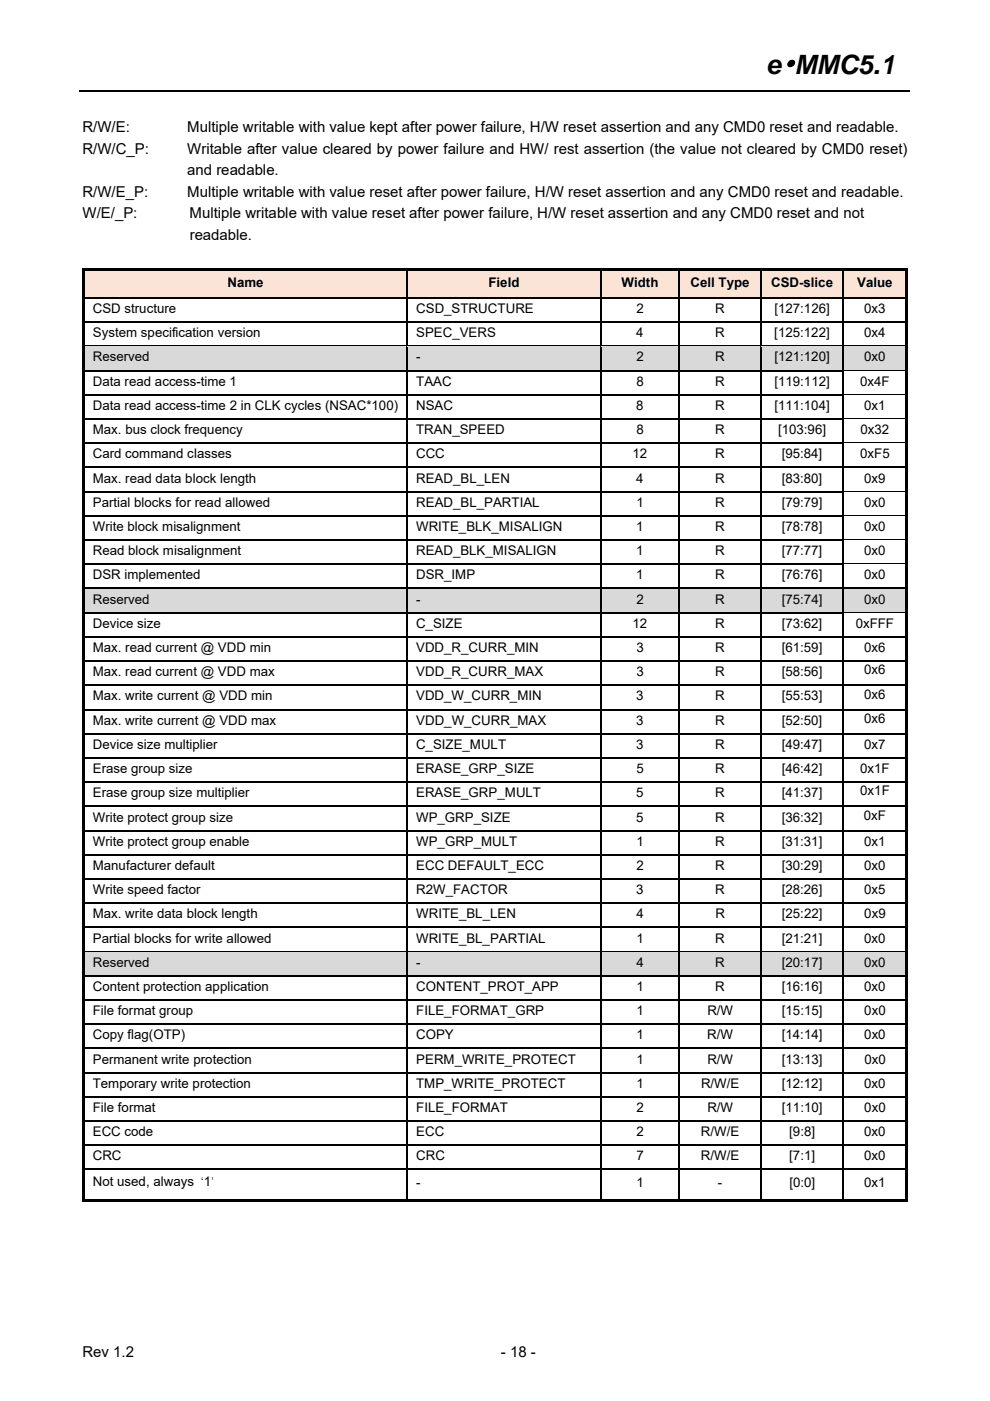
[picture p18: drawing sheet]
<svg xmlns="http://www.w3.org/2000/svg" width="210mm" height="297mm" viewBox="0 0 210 297" stroke-linecap="round" stroke-linejoin="round" font-family="sans-serif">
<defs><g id="words">
<text font-size="5.7" x="162.5" y="15.7">e•MMC5.1</text>
<g font-size="3.2">
<text x="17.5" y="28">R/W/E:</text>
<text x="39.7" y="28">Multiple writable with value kept after power failure, H/W reset assertion and any CMD0 reset and readable.</text>
<text x="17.5" y="32.6">R/W/C_P:</text>
<text x="39.7" y="32.6">Writable after value cleared by power failure and HW/ rest assertion (the value not cleared by CMD0 reset)</text>
<text x="17.5" y="41.7">R/W/E_P:</text>
<text x="39.7" y="37.1">and readable.</text>
<text x="39.7" y="41.7">Multiple writable with value reset after power failure, H/W reset assertion and any CMD0 reset and readable.</text>
<text x="17.5" y="46.2">W/E/_P:</text>
<text x="40.2" y="46.2">Multiple writable with value reset after power failure, H/W reset assertion and any CMD0 reset and not</text>
<text x="40.2" y="50.8">readable.</text>
<text x="17.5" y="287.6">Rev 1.2</text>
<text x="106.2" y="287.6">- 18 -</text>
</g>
<g font-size="2.8">
<text x="48.2" y="60.9">Name</text>
<text x="103.6" y="60.9">Field</text>
<text x="131.8" y="60.9">Width</text>
<text x="146.5" y="60.9">Cell Type</text>
<text x="163.6" y="60.9">CSD-slice</text>
<text x="181.8" y="60.9">Value</text>
<text x="19.7" y="66.4">CSD structure</text>
<text x="19.7" y="71.5">System specification version</text>
<text x="88.3" y="71.5">SPEC_VERS</text>
<text x="88.3" y="66.4">CSD_STRUCTURE</text>
<text x="135" y="71.5">4</text>
<text x="135" y="66.4">2</text>
<text x="151.7" y="71.5">R</text>
<text x="151.7" y="66.4">R</text>
<text x="164.2" y="71.5">[125:122]</text>
<text x="164.3" y="66.4">[127:126]</text>
<text x="183.3" y="71.5">0x4</text>
<text x="183.3" y="66.4">0x3</text>
<text x="19.7" y="76.6">Reserved</text>
<text x="88.3" y="76.6">-</text>
<text x="135" y="76.6">2</text>
<text x="151.7" y="76.6">R</text>
<text x="164.3" y="76.6">[121:120]</text>
<text x="183.3" y="76.6">0x0</text>
<text x="19.7" y="81.8">Data read access-time 1</text>
<text x="88.3" y="81.8">TAAC</text>
<text x="135" y="81.8">8</text>
<text x="151.7" y="81.8">R</text>
<text x="164.2" y="81.8">[119:112]</text>
<text x="182.5" y="81.8">0x4F</text>
<text x="19.7" y="86.9">Data read access-time 2 in CLK cycles (NSAC*100)</text>
<text x="88.3" y="86.9">NSAC</text>
<text x="135" y="86.9">8</text>
<text x="151.7" y="86.9">R</text>
<text x="164.2" y="86.9">[111:104]</text>
<text x="183.3" y="86.9">0x1</text>
<text x="19.7" y="92.1">Max. bus clock frequency</text>
<text x="88.3" y="92.1">TRAN_SPEED</text>
<text x="135" y="92.1">8</text>
<text x="151.7" y="92.1">R</text>
<text x="165" y="92.1">[103:96]</text>
<text x="182.5" y="92.1">0x32</text>
<text x="19.7" y="97.2">Card command classes</text>
<text x="88.3" y="97.2">CCC</text>
<text x="134.2" y="97.2">12</text>
<text x="151.7" y="97.2">R</text>
<text x="165.8" y="97.2">[95:84]</text>
<text x="182.5" y="97.2">0xF5</text>
<text x="19.7" y="102.3">Max. read data block length</text>
<text x="19.7" y="107.4">Partial blocks for read allowed</text>
<text x="88.3" y="102.3">READ_BL_LEN</text>
<text x="88.3" y="107.4">READ_BL_PARTIAL</text>
<text x="135" y="102.3">4</text>
<text x="135" y="107.4">1</text>
<text x="151.7" y="102.3">R</text>
<text x="151.7" y="107.4">R</text>
<text x="165.8" y="102.3">[83:80]</text>
<text x="165.8" y="107.4">[79:79]</text>
<text x="183.3" y="102.3">0x9</text>
<text x="183.3" y="107.4">0x0</text>
<text x="19.7" y="112.6">Write block misalignment</text>
<text x="88.3" y="112.6">WRITE_BLK_MISALIGN</text>
<text x="135" y="112.6">1</text>
<text x="151.7" y="112.6">R</text>
<text x="165.8" y="112.6">[78:78]</text>
<text x="183.3" y="112.6">0x0</text>
<text x="19.7" y="117.7">Read block misalignment</text>
<text x="88.3" y="117.7">READ_BLK_MISALIGN</text>
<text x="135" y="117.7">1</text>
<text x="151.7" y="117.7">R</text>
<text x="165.8" y="117.7">[77:77]</text>
<text x="183.3" y="117.7">0x0</text>
<text x="19.7" y="122.9">DSR implemented</text>
<text x="88.3" y="122.9">DSR_IMP</text>
<text x="135" y="122.9">1</text>
<text x="151.7" y="122.9">R</text>
<text x="165.8" y="122.9">[76:76]</text>
<text x="183.3" y="122.9">0x0</text>
<text x="19.7" y="128">Reserved</text>
<text x="88.3" y="128">-</text>
<text x="135" y="128">2</text>
<text x="151.7" y="128">R</text>
<text x="165.8" y="128">[75:74]</text>
<text x="183.3" y="128">0x0</text>
<text x="19.7" y="133.1">Device size</text>
<text x="88.2" y="133.1">C_SIZE</text>
<text x="134.2" y="133.1">12</text>
<text x="151.7" y="133.1">R</text>
<text x="165.8" y="133.1">[73:62]</text>
<text x="181.5" y="133.1">0xFFF</text>
<text x="19.7" y="138.2">Max. read current @ VDD min</text>
<text x="19.7" y="143.4">Max. read current @ VDD max</text>
<text x="88.3" y="138.2">VDD_R_CURR_MIN</text>
<text x="88.3" y="143.4">VDD_R_CURR_MAX</text>
<text x="135" y="143.4">3</text>
<text x="135" y="138.2">3</text>
<text x="151.7" y="143.4">R</text>
<text x="151.7" y="138.2">R</text>
<text x="165.8" y="143.4">[58:56]</text>
<text x="165.8" y="138.2">[61:59]</text>
<text x="183.3" y="143">0x6</text>
<text x="183.3" y="138.2">0x6</text>
<text x="19.7" y="148.5">Max. write current @ VDD min</text>
<text x="88.3" y="148.5">VDD_W_CURR_MIN</text>
<text x="135" y="148.5">3</text>
<text x="151.7" y="148.5">R</text>
<text x="165.8" y="148.5">[55:53]</text>
<text x="183.3" y="148.1">0x6</text>
<text x="19.7" y="153.6">Max. write current @ VDD max</text>
<text x="88.3" y="153.6">VDD_W_CURR_MAX</text>
<text x="135" y="153.6">3</text>
<text x="151.7" y="153.6">R</text>
<text x="165.8" y="153.6">[52:50]</text>
<text x="183.3" y="153.2">0x6</text>
<text x="19.7" y="158.8">Device size multiplier</text>
<text x="88.2" y="158.8">C_SIZE_MULT</text>
<text x="135" y="158.8">3</text>
<text x="151.7" y="158.8">R</text>
<text x="165.8" y="158.8">[49:47]</text>
<text x="183.3" y="158.8">0x7</text>
<text x="19.7" y="163.9">Erase group size</text>
<text x="88.3" y="163.9">ERASE_GRP_SIZE</text>
<text x="135" y="163.9">5</text>
<text x="151.7" y="163.9">R</text>
<text x="165.8" y="163.9">[46:42]</text>
<text x="182.5" y="163.9">0x1F</text>
<text x="19.7" y="169">Erase group size multiplier</text>
<text x="88.3" y="169">ERASE_GRP_MULT</text>
<text x="135" y="169">5</text>
<text x="151.7" y="169">R</text>
<text x="165.8" y="169">[41:37]</text>
<text x="182.5" y="168.6">0x1F</text>
<text x="183.2" y="173.8">0xF</text>
<text x="19.7" y="174.2">Write protect group size</text>
<text x="19.7" y="179.3">Write protect group enable</text>
<text x="88.3" y="174.2">WP_GRP_SIZE</text>
<text x="88.3" y="179.3">WP_GRP_MULT</text>
<text x="135" y="174.2">5</text>
<text x="135" y="179.3">1</text>
<text x="151.7" y="174.2">R</text>
<text x="151.7" y="179.3">R</text>
<text x="165.8" y="174.2">[36:32]</text>
<text x="165.8" y="179.3">[31:31]</text>
<text x="183.3" y="179.3">0x1</text>
<text x="19.7" y="184.4">Manufacturer default</text>
<text x="88.3" y="184.4">ECC DEFAULT_ECC</text>
<text x="135" y="184.4">2</text>
<text x="151.7" y="184.4">R</text>
<text x="165.8" y="184.4">[30:29]</text>
<text x="183.3" y="184.4">0x0</text>
<text x="19.7" y="189.6">Write speed factor</text>
<text x="88.3" y="189.6">R2W_FACTOR</text>
<text x="135" y="189.6">3</text>
<text x="151.7" y="189.6">R</text>
<text x="165.8" y="189.6">[28:26]</text>
<text x="183.3" y="189.6">0x5</text>
<text x="19.7" y="194.7">Max. write data block length</text>
<text x="88.3" y="194.7">WRITE_BL_LEN</text>
<text x="135" y="194.7">4</text>
<text x="151.7" y="194.7">R</text>
<text x="165.8" y="194.7">[25:22]</text>
<text x="183.3" y="194.7">0x9</text>
<text x="19.7" y="199.8">Partial blocks for write allowed</text>
<text x="88.3" y="199.8">WRITE_BL_PARTIAL</text>
<text x="135" y="199.8">1</text>
<text x="151.7" y="199.8">R</text>
<text x="165.8" y="199.8">[21:21]</text>
<text x="183.3" y="199.8">0x0</text>
<text x="19.7" y="205">Reserved</text>
<text x="88.3" y="205">-</text>
<text x="135" y="205">4</text>
<text x="151.7" y="205">R</text>
<text x="165.8" y="205">[20:17]</text>
<text x="183.3" y="205">0x0</text>
<text x="19.7" y="210.1">Content protection application</text>
<text x="19.7" y="215.2">File format group</text>
<text x="88.3" y="215.2">FILE_FORMAT_GRP</text>
<text x="88.3" y="210.1">CONTENT_PROT_APP</text>
<text x="135" y="210.1">1</text>
<text x="135" y="215.2">1</text>
<text x="150" y="215.2">R/W</text>
<text x="151.7" y="210.1">R</text>
<text x="165.8" y="210.1">[16:16]</text>
<text x="165.8" y="215.2">[15:15]</text>
<text x="183.3" y="210.1">0x0</text>
<text x="183.3" y="215.2">0x0</text>
<text x="19.7" y="220.4">Copy flag(OTP)</text>
<text x="88.3" y="220.4">COPY</text>
<text x="135" y="220.4">1</text>
<text x="150" y="220.4">R/W</text>
<text x="165.8" y="220.4">[14:14]</text>
<text x="183.3" y="220.4">0x0</text>
<text x="19.7" y="225.5">Permanent write protection</text>
<text x="88.3" y="225.5">PERM_WRITE_PROTECT</text>
<text x="135" y="225.5">1</text>
<text x="150" y="225.5">R/W</text>
<text x="165.8" y="225.5">[13:13]</text>
<text x="183.3" y="225.5">0x0</text>
<text x="19.7" y="230.6">Temporary write protection</text>
<text x="88.3" y="230.6">TMP_WRITE_PROTECT</text>
<text x="135" y="230.6">1</text>
<text x="148.7" y="230.6">R/W/E</text>
<text x="165.8" y="230.6">[12:12]</text>
<text x="183.3" y="230.6">0x0</text>
<text x="19.7" y="235.8">File format</text>
<text x="88.3" y="235.8">FILE_FORMAT</text>
<text x="135" y="235.8">2</text>
<text x="150" y="235.8">R/W</text>
<text x="165.8" y="235.8">[11:10]</text>
<text x="183.3" y="235.8">0x0</text>
<text x="19.7" y="240.9">ECC code</text>
<text x="88.3" y="240.9">ECC</text>
<text x="135" y="240.9">2</text>
<text x="148.7" y="240.9">R/W/E</text>
<text x="167.4" y="240.9">[9:8]</text>
<text x="183.3" y="240.9">0x0</text>
<text x="19.7" y="246">CRC</text>
<text x="19.7" y="251.5">Not used, always ‘1’</text>
<text x="88.3" y="251.8">-</text>
<text x="88.3" y="246">CRC</text>
<text x="135" y="251.8">1</text>
<text x="135" y="246">7</text>
<text x="148.7" y="246">R/W/E</text>
<text x="152.3" y="251.8">-</text>
<text x="167.4" y="246">[7:1]</text>
<text x="167.4" y="251.8">[0:0]</text>
<text x="183.3" y="246">0x0</text>
<text x="183.3" y="251.8">0x1</text>
</g>
</g></defs>
<path d="M16.9 19.3h176.1" fill="none" stroke="#000" stroke-width=".25"/>
<g fill="#fbe4d5">
<path d="M18 57.5h68.3v5.5h-68.3z"/>
<path d="M19.7 58.2h64.8v4.1h-64.8z"/>
<path d="M86.5 57.5h40.8v5.5h-40.8z"/>
<path d="M88.3 58.2h37.2v4.1h-37.2z"/>
<path d="M127.6 57.5h16.4v5.5h-16.4z"/>
<path d="M129.3 58.2h12.9v4.1h-12.9z"/>
<path d="M144.2 57.5h17.1v5.5h-17.1z"/>
<path d="M146 58.2h13.5v4.1h-13.5z"/>
<path d="M161.5 57.5h17.3v5.5h-17.3z"/>
<path d="M163.3 58.2h13.7v4.1h-13.7z"/>
<path d="M179 57.5h13v5.5h-13z"/>
<path d="M180.8 58.2h9.6v4.1h-9.6z"/>
</g>
<g fill="#000">
<path d="M17.5 57h.5v.5h-.5zM17.5 57h175v.5h-175zM192 57h.5v.5h-.5zM17.5 57.5h.5v5.5h-.5zM17.5 63h.5v.3h-.5zM17.5 63.3h.5v4.9h-.5zM17.5 68.2h.5v.3h-.5zM17.5 68.5h.5v4.8h-.5zM86.2 63h.3v.3h-.3zM86.2 68.2h.3v.3h-.3zM127.3 63h.3v.3h-.3zM127.3 68.2h.3v.3h-.3z"/>
<path d="M144 63h.2v.3h-.2zM144 68.2h.2v.3h-.2zM161.3 63h.2v.3h-.2zM161.3 68.2h.2v.3h-.2zM178.8 63h.2v.3h-.2zM178.8 68.2h.2v.3h-.2zM192 57.5h.5v5.5h-.5zM192 63h.5v.3h-.5zM192 63.3h.5v4.9h-.5zM192 68.2h.5v.3h-.5zM192 68.5h.5v4.8h-.5z"/>
</g>
<g fill="none" stroke="#000" stroke-width=".25">
<path d="M86.4 57.5v5.5M127.4 57.5v5.5M144.1 57.5v5.5M161.4 57.5v5.5M178.9 57.5v5.5M18 63.2h68.2M18 68.3h68.2M86.4 63.3v4.9M86.4 68.5v4.8M86.5 63.2h40.8M86.5 68.3h40.8M127.4 63.3v4.9"/>
<path d="M127.4 68.5v4.8M127.6 63.2h16.4M127.6 68.3h16.4M144.1 63.3v4.9M144.1 68.5v4.8M144.2 63.2h17.1M144.2 68.3h17.1M161.4 63.3v4.9M161.4 68.5v4.8M161.5 63.2h17.3M161.5 68.3h17.3M178.9 63.3v4.9"/>
<path d="M178.9 68.5v4.8M179 63.2h13M179 68.3h13"/>
</g>
<g fill="#d9d9d9">
<path d="M18 73.6h68.3v4.8h-68.3z"/>
<path d="M19.7 74h64.8v4h-64.8z"/>
<path d="M86.5 73.6h40.8v4.8h-40.8z"/>
<path d="M88.3 74h37.2v4h-37.2z"/>
<path d="M127.6 73.6h16.4v4.8h-16.4z"/>
<path d="M129.3 74h12.9v4h-12.9z"/>
<path d="M144.2 73.6h17.1v4.8h-17.1z"/>
<path d="M146 74h13.5v4h-13.5z"/>
<path d="M161.5 73.6h17.3v4.8h-17.3z"/>
<path d="M163.3 74h13.7v4h-13.7z"/>
<path d="M179 73.6h13v4.8h-13z"/>
<path d="M180.8 74h9.6v4h-9.6z"/>
</g>
<path d="M17.5 73.3h.5v.3h-.5zM17.5 73.6h.5v4.8h-.5zM86.2 73.3h.3v.3h-.3zM127.3 73.3h.3v.3h-.3zM144 73.3h.2v.3h-.2zM161.3 73.3h.2v.3h-.2zM178.8 73.3h.2v.3h-.2zM192 73.3h.5v.3h-.5zM192 73.6h.5v4.8h-.5z" fill="#000"/>
<path d="M18 73.4h68.2M86.4 73.6v4.8M86.5 73.4h40.8M127.4 73.6v4.8M127.6 73.4h16.4M144.1 73.6v4.8M144.2 73.4h17.1M161.4 73.6v4.8M161.5 73.4h17.3M178.9 73.6v4.8M179 73.4h13" fill="none" stroke="#000" stroke-width=".25"/>
<path d="M18 73.6h68.2M86.5 73.6h40.8M127.6 73.6h16.4M144.2 73.6h17.1M161.5 73.6h17.3M179 73.6h13" fill="none" stroke="#d9d9d9" stroke-width=".21"/>
<g fill="#fff">
<path d="M179 78.7h13v4.9h-13z"/>
<path d="M180.8 79.1h9.6v4.1h-9.6z"/>
</g>
<path d="M17.5 78.4h.5v.3h-.5zM86.2 78.4h.3v.3h-.3zM127.3 78.4h.3v.3h-.3zM144 78.4h.2v.3h-.2zM161.3 78.4h.2v.3h-.2zM178.8 78.4h.2v.3h-.2z" fill="#000"/>
<path d="M18 78.6h68.2M86.5 78.6h40.8M127.6 78.6h16.4M144.2 78.6h17.1M161.5 78.6h17.3M179 78.6h13" fill="none" stroke="#000" stroke-width=".25"/>
<path d="M179 78.7h13z" fill="#fff"/>
<path d="M192 78.4h.5v.3h-.5zM17.5 78.7h.5v4.9h-.5zM192 78.7h.5v4.9h-.5z" fill="#000"/>
<path d="M86.4 78.7v4.9M127.4 78.7v4.9M144.1 78.7v4.9M161.4 78.7v4.9M178.9 78.7v4.9" fill="none" stroke="#000" stroke-width=".25"/>
<g fill="#fff">
<path d="M179 83.8h13v4.9h-13z"/>
<path d="M180.8 84.2h9.6v4.1h-9.6z"/>
</g>
<path d="M17.5 83.6h.5v.2h-.5zM86.2 83.6h.3v.2h-.3zM127.3 83.6h.3v.2h-.3zM144 83.6h.2v.2h-.2zM161.3 83.6h.2v.2h-.2zM178.8 83.6h.2v.2h-.2z" fill="#000"/>
<path d="M18 83.7h68.2M86.5 83.7h40.8M127.6 83.7h16.4M144.2 83.7h17.1M161.5 83.7h17.3M179 83.7h13" fill="none" stroke="#000" stroke-width=".25"/>
<path d="M179 83.8h13z" fill="#fff"/>
<path d="M17.5 83.8h.5v4.9h-.5zM192 83.6h.5v.2h-.5zM192 83.8h.5v4.9h-.5z" fill="#000"/>
<path d="M86.4 83.8v4.9M127.4 83.8v4.9M144.1 83.8v4.9M161.4 83.8v4.9M178.9 83.8v4.9" fill="none" stroke="#000" stroke-width=".25"/>
<g fill="#fff">
<path d="M179 89h13v4.8h-13z"/>
<path d="M180.8 89.4h9.6v4h-9.6z"/>
</g>
<path d="M17.5 88.7h.5v.3h-.5zM86.2 88.7h.3v.3h-.3zM127.3 88.7h.3v.3h-.3zM144 88.7h.2v.3h-.2zM161.3 88.7h.2v.3h-.2zM178.8 88.7h.2v.3h-.2z" fill="#000"/>
<path d="M18 88.8h68.2M86.5 88.8h40.8M127.6 88.8h16.4M144.2 88.8h17.1M161.5 88.8h17.3M179 88.8h13" fill="none" stroke="#000" stroke-width=".25"/>
<path d="M179 89h13z" fill="#fff"/>
<path d="M17.5 89h.5v4.8h-.5zM192 88.7h.5v.3h-.5zM192 89h.5v4.8h-.5z" fill="#000"/>
<path d="M86.4 89v4.8M127.4 89v4.8M144.1 89v4.8M161.4 89v4.8M178.9 89v4.8" fill="none" stroke="#000" stroke-width=".25"/>
<g fill="#fff">
<path d="M179 94.1h13v4.9h-13z"/>
<path d="M180.8 94.5h9.6v4.1h-9.6z"/>
</g>
<path d="M17.5 93.8h.5v.3h-.5zM86.2 93.8h.3v.3h-.3zM127.3 93.8h.3v.3h-.3zM144 93.8h.2v.3h-.2zM161.3 93.8h.2v.3h-.2zM178.8 93.8h.2v.3h-.2z" fill="#000"/>
<path d="M18 94h68.2M86.5 94h40.8M127.6 94h16.4M144.2 94h17.1M161.5 94h17.3M179 94h13" fill="none" stroke="#000" stroke-width=".25"/>
<path d="M179 94.1h13z" fill="#fff"/>
<path d="M17.5 94.1h.5v4.9h-.5zM192 93.8h.5v.3h-.5zM192 94.1h.5v4.9h-.5z" fill="#000"/>
<path d="M86.4 94.1v4.9M127.4 94.1v4.9M144.1 94.1v4.9M161.4 94.1v4.9M178.9 94.1v4.9" fill="none" stroke="#000" stroke-width=".25"/>
<g fill="#fff">
<path d="M179 99.2h13v4.9h-13z"/>
<path d="M180.8 99.7h9.6v4h-9.6z"/>
</g>
<path d="M17.5 99h.5v.3h-.5zM86.2 99h.3v.3h-.3zM127.3 99h.3v.3h-.3zM144 99h.2v.3h-.2zM161.3 99h.2v.3h-.2zM178.8 99h.2v.3h-.2z" fill="#000"/>
<path d="M18 99.1h68.2M86.5 99.1h40.8M127.6 99.1h16.4M144.2 99.1h17.1M161.5 99.1h17.3M179 99.1h13" fill="none" stroke="#000" stroke-width=".25"/>
<path d="M179 99.2l13 .1z" fill="#fff"/>
<path d="M192 99h.5v.3h-.5zM17.5 99.3h.5v4.8h-.5zM192 99.3h.5v4.8h-.5z" fill="#000"/>
<path d="M86.4 99.3v4.8M127.4 99.3v4.8M144.1 99.3v4.8M161.4 99.3v4.8M178.9 99.3v4.8" fill="none" stroke="#000" stroke-width=".25"/>
<g fill="#fff">
<path d="M179 104.4h13v4.8h-13z"/>
<path d="M180.8 104.8h9.6v4h-9.6z"/>
</g>
<path d="M17.5 104.1h.5v.3h-.5zM86.2 104.1h.3v.3h-.3zM127.3 104.1h.3v.3h-.3zM144 104.1h.2v.3h-.2zM161.3 104.1h.2v.3h-.2zM178.8 104.1h.2v.3h-.2z" fill="#000"/>
<path d="M18 104.2h68.2M86.5 104.2h40.8M127.6 104.2h16.4M144.2 104.2h17.1M161.5 104.2h17.3M179 104.2h13" fill="none" stroke="#000" stroke-width=".25"/>
<path d="M179 104.4h13z" fill="#fff"/>
<path d="M17.5 104.4h.5v4.8h-.5zM192 104.1h.5v.3h-.5zM192 104.4h.5v4.8h-.5z" fill="#000"/>
<path d="M86.4 104.4v4.8M127.4 104.4v4.8M144.1 104.4v4.8M161.4 104.4v4.8M178.9 104.4v4.8" fill="none" stroke="#000" stroke-width=".25"/>
<g fill="#fff">
<path d="M179 109.5h13v4.9h-13z"/>
<path d="M180.8 109.9h9.6v4.1h-9.6z"/>
</g>
<path d="M17.5 109.2h.5v.3h-.5zM86.2 109.2h.3v.3h-.3zM127.3 109.2h.3v.3h-.3zM144 109.2h.2v.3h-.2zM161.3 109.2h.2v.3h-.2zM178.8 109.2h.2v.3h-.2z" fill="#000"/>
<path d="M18 109.4h68.2M86.5 109.4h40.8M127.6 109.4h16.4M144.2 109.4h17.1M161.5 109.4h17.3M179 109.4h13" fill="none" stroke="#000" stroke-width=".25"/>
<path d="M179 109.5h13z" fill="#fff"/>
<path d="M17.5 109.5h.5v4.9h-.5zM192 109.2h.5v.3h-.5zM192 109.5h.5v4.9h-.5z" fill="#000"/>
<path d="M86.4 109.5v4.9M127.4 109.5v4.9M144.1 109.5v4.9M161.4 109.5v4.9M178.9 109.5v4.9" fill="none" stroke="#000" stroke-width=".25"/>
<g fill="#fff">
<path d="M179 114.6h13v4.9h-13z"/>
<path d="M180.8 115h9.6v4.1h-9.6z"/>
</g>
<path d="M17.5 114.4h.5v.2h-.5zM86.2 114.4h.3v.2h-.3zM127.3 114.4h.3v.2h-.3zM144 114.4h.2v.2h-.2zM161.3 114.4h.2v.2h-.2zM178.8 114.4h.2v.2h-.2z" fill="#000"/>
<path d="M18 114.5h68.2M86.5 114.5h40.8M127.6 114.5h16.4M144.2 114.5h17.1M161.5 114.5h17.3M179 114.5h13" fill="none" stroke="#000" stroke-width=".25"/>
<path d="M179 114.6h13z" fill="#fff"/>
<path d="M17.5 114.6h.5v4.9h-.5zM192 114.4h.5v.2h-.5zM192 114.6h.5v4.9h-.5z" fill="#000"/>
<path d="M86.4 114.6v4.9M127.4 114.6v4.9M144.1 114.6v4.9M161.4 114.6v4.9M178.9 114.6v4.9" fill="none" stroke="#000" stroke-width=".25"/>
<g fill="#fff">
<path d="M179 119.8h13v4.8h-13z"/>
<path d="M180.8 120.2h9.6v4h-9.6z"/>
</g>
<path d="M17.5 119.5h.5v.3h-.5zM86.2 119.5h.3v.3h-.3zM127.3 119.5h.3v.3h-.3zM144 119.5h.2v.3h-.2zM161.3 119.5h.2v.3h-.2zM178.8 119.5h.2v.3h-.2z" fill="#000"/>
<path d="M18 119.6h68.2M86.5 119.6h40.8M127.6 119.6h16.4M144.2 119.6h17.1M161.5 119.6h17.3M179 119.6h13" fill="none" stroke="#000" stroke-width=".25"/>
<path d="M179 119.8h13z" fill="#fff"/>
<path d="M192 119.5h.5v.3h-.5zM17.5 119.8h.5v4.8h-.5zM192 119.8h.5v4.8h-.5z" fill="#000"/>
<path d="M86.4 119.8v4.8M127.4 119.8v4.8M144.1 119.8v4.8M161.4 119.8v4.8M178.9 119.8v4.8" fill="none" stroke="#000" stroke-width=".25"/>
<g fill="#d9d9d9">
<path d="M18 124.9h68.3v4.9h-68.3z"/>
<path d="M19.7 125.3h64.8v4.1h-64.8z"/>
<path d="M86.5 124.9h40.8v4.9h-40.8z"/>
<path d="M88.3 125.3h37.2v4.1h-37.2z"/>
<path d="M127.6 124.9h16.4v4.9h-16.4z"/>
<path d="M129.3 125.3h12.9v4.1h-12.9z"/>
<path d="M144.2 124.9h17.1v4.9h-17.1z"/>
<path d="M146 125.3h13.5v4.1h-13.5z"/>
<path d="M161.5 124.9h17.3v4.9h-17.3z"/>
<path d="M163.3 125.3h13.7v4.1h-13.7z"/>
<path d="M179 124.9h13v4.9h-13z"/>
<path d="M180.8 125.3h9.6v4.1h-9.6z"/>
</g>
<path d="M17.5 124.6h.5v.3h-.5zM17.5 124.9h.5v4.9h-.5zM86.2 124.6h.3v.3h-.3zM127.3 124.6h.3v.3h-.3zM144 124.6h.2v.3h-.2zM161.3 124.6h.2v.3h-.2zM178.8 124.6h.2v.3h-.2zM192 124.6h.5v.3h-.5zM192 124.9h.5v4.9h-.5z" fill="#000"/>
<path d="M18 124.8h68.2M86.4 124.9v4.9M86.5 124.8h40.8M127.4 124.9v4.9M127.6 124.8h16.4M144.1 124.9v4.9M144.2 124.8h17.1M161.4 124.9v4.9M161.5 124.8h17.3M178.9 124.9v4.9M179 124.8h13" fill="none" stroke="#000" stroke-width=".25"/>
<path d="M18 124.9h68.2M86.5 124.9h40.8M127.6 124.9h16.4M144.2 124.9h17.1M161.5 124.9h17.3M179 124.9h13" fill="none" stroke="#d9d9d9" stroke-width=".21"/>
<g fill="#fff">
<path d="M179 130h13v4.9h-13z"/>
<path d="M180.8 130.5h9.6v4h-9.6z"/>
</g>
<path d="M17.5 129.8h.5v.2h-.5zM86.2 129.8h.3v.2h-.3zM127.3 129.8h.3v.2h-.3zM144 129.8h.2v.2h-.2zM161.3 129.8h.2v.2h-.2zM178.8 129.8h.2v.2h-.2z" fill="#000"/>
<path d="M18 129.9h68.2M86.5 129.9h40.8M127.6 129.9h16.4M144.2 129.9h17.1M161.5 129.9h17.3M179 129.9h13" fill="none" stroke="#000" stroke-width=".25"/>
<path d="M179 130h13z" fill="#fff"/>
<g fill="#000">
<path d="M17.5 130h.5v4.9h-.5zM17.5 134.9h.5v.3h-.5zM86.2 134.9h.3v.3h-.3zM127.3 134.9h.3v.3h-.3zM144 134.9h.2v.3h-.2zM161.3 134.9h.2v.3h-.2zM178.8 134.9h.2v.3h-.2zM192 129.8h.5v.2h-.5zM192 130h.5v4.9h-.5zM192 134.9h.5v.3h-.5zM17.5 135.2h.5v4.8h-.5zM17.5 140h.5v.3h-.5z"/>
<path d="M17.5 140.3h.5v4.9h-.5zM17.5 145.2h.5v.2h-.5zM17.5 145.4h.5v4.9h-.5zM17.5 150.3h.5v.3h-.5zM17.5 150.6h.5v4.8h-.5zM17.5 155.4h.5v.3h-.5zM86.2 140h.3v.3h-.3zM86.2 145.2h.3v.2h-.3zM86.2 150.3h.3v.3h-.3zM86.2 155.4h.3v.3h-.3zM127.3 140h.3v.3h-.3zM127.3 145.2h.3v.2h-.3z"/>
<path d="M127.3 150.3h.3v.3h-.3zM127.3 155.4h.3v.3h-.3zM144 140h.2v.3h-.2zM144 145.2h.2v.2h-.2zM144 150.3h.2v.3h-.2zM144 155.4h.2v.3h-.2zM161.3 140h.2v.3h-.2zM161.3 145.2h.2v.2h-.2zM161.3 150.3h.2v.3h-.2zM161.3 155.4h.2v.3h-.2zM178.8 140h.2v.3h-.2zM178.8 145.2h.2v.2h-.2z"/>
<path d="M178.8 150.3h.2v.3h-.2zM178.8 155.4h.2v.3h-.2zM192 135.2h.5v4.8h-.5zM192 140h.5v.3h-.5zM192 140.3h.5v4.9h-.5zM192 145.2h.5v.2h-.5zM192 145.4h.5v4.9h-.5zM192 150.3h.5v.3h-.5zM192 150.6h.5v4.8h-.5zM192 155.4h.5v.3h-.5zM17.5 155.7h.5v4.9h-.5zM17.5 160.6h.5v.2h-.5z"/>
<path d="M17.5 160.8h.5v4.9h-.5zM17.5 165.7h.5v.3h-.5zM17.5 166h.5v4.8h-.5zM17.5 170.8h.5v.3h-.5zM17.5 171.1h.5v4.9h-.5zM17.5 176h.5v.2h-.5zM86.2 160.6h.3v.2h-.3zM86.2 165.7h.3v.3h-.3zM86.2 170.8h.3v.3h-.3zM86.2 176h.3v.2h-.3zM127.3 160.6h.3v.2h-.3zM127.3 165.7h.3v.3h-.3z"/>
<path d="M127.3 170.8h.3v.3h-.3zM127.3 176h.3v.2h-.3zM144 160.6h.2v.2h-.2zM144 165.7h.2v.3h-.2zM144 170.8h.2v.3h-.2zM144 176h.2v.2h-.2zM161.3 160.6h.2v.2h-.2zM161.3 165.7h.2v.3h-.2zM161.3 170.8h.2v.3h-.2zM161.3 176h.2v.2h-.2zM178.8 160.6h.2v.2h-.2zM178.8 165.7h.2v.3h-.2z"/>
<path d="M178.8 170.8h.2v.3h-.2zM178.8 176h.2v.2h-.2zM192 155.7h.5v4.9h-.5zM192 160.6h.5v.2h-.5zM192 160.8h.5v4.9h-.5zM192 165.7h.5v.3h-.5zM192 166h.5v4.8h-.5zM192 170.8h.5v.3h-.5zM192 171.1h.5v4.9h-.5zM192 176h.5v.2h-.5zM17.5 176.2h.5v4.9h-.5zM17.5 181.1h.5v.3h-.5z"/>
<path d="M17.5 181.4h.5v4.8h-.5zM17.5 186.2h.5v.3h-.5zM17.5 186.5h.5v4.9h-.5zM17.5 191.4h.5v.2h-.5zM17.5 191.6h.5v4.9h-.5zM17.5 196.5h.5v.3h-.5zM86.2 181.1h.3v.3h-.3zM86.2 186.2h.3v.3h-.3zM86.2 191.4h.3v.2h-.3zM86.2 196.5h.3v.3h-.3zM127.3 181.1h.3v.3h-.3zM127.3 186.2h.3v.3h-.3z"/>
<path d="M127.3 191.4h.3v.2h-.3zM127.3 196.5h.3v.3h-.3zM144 181.1h.2v.3h-.2zM144 186.2h.2v.3h-.2zM144 191.4h.2v.2h-.2zM144 196.5h.2v.3h-.2zM161.3 181.1h.2v.3h-.2zM161.3 186.2h.2v.3h-.2zM161.3 191.4h.2v.2h-.2zM161.3 196.5h.2v.3h-.2zM178.8 181.1h.2v.3h-.2zM178.8 186.2h.2v.3h-.2z"/>
<path d="M178.8 191.4h.2v.2h-.2zM178.8 196.5h.2v.3h-.2zM192 176.2h.5v4.9h-.5zM192 181.1h.5v.3h-.5zM192 181.4h.5v4.8h-.5zM192 186.2h.5v.3h-.5zM192 186.5h.5v4.9h-.5zM192 191.4h.5v.2h-.5zM192 191.6h.5v4.9h-.5zM192 196.5h.5v.3h-.5zM17.5 196.8h.5v4.8h-.5zM192 196.8h.5v4.8h-.5z"/>
</g>
<g fill="none" stroke="#000" stroke-width=".25">
<path d="M18 135h68.2M86.4 130v4.9M86.4 135.2v4.8M86.5 135h40.8M127.4 130v4.9M127.4 135.2v4.8M127.6 135h16.4M144.1 130v4.9M144.1 135.2v4.8M144.2 135h17.1M161.4 130v4.9M161.4 135.2v4.8"/>
<path d="M161.5 135h17.3M178.9 130v4.9M178.9 135.2v4.8M179 135h13M18 140.2h68.2M18 145.3h68.2M18 150.4h68.2M18 155.6h68.2M86.4 140.3v4.9M86.4 145.4v4.9M86.4 150.6v4.8M86.4 155.7v4.9"/>
<path d="M86.5 140.2h40.8M86.5 145.3h40.8M86.5 150.4h40.8M86.5 155.6h40.8M127.4 140.3v4.9M127.4 145.4v4.9M127.4 150.6v4.8M127.4 155.7v4.9M127.6 140.2h16.4M127.6 145.3h16.4M127.6 150.4h16.4M127.6 155.6h16.4"/>
<path d="M144.1 140.3v4.9M144.1 145.4v4.9M144.1 150.6v4.8M144.1 155.7v4.9M144.2 140.2h17.1M144.2 145.3h17.1M144.2 150.4h17.1M144.2 155.6h17.1M161.4 140.3v4.9M161.4 145.4v4.9M161.4 150.6v4.8M161.4 155.7v4.9"/>
<path d="M161.5 140.2h17.3M161.5 145.3h17.3M161.5 150.4h17.3M161.5 155.6h17.3M178.9 140.3v4.9M178.9 145.4v4.9M178.9 150.6v4.8M178.9 155.7v4.9M179 140.2h13M179 145.3h13M179 150.4h13M179 155.6h13"/>
<path d="M18 160.7h68.2M18 165.8h68.2M18 171h68.2M18 176.1h68.2M86.4 160.8v4.9M86.4 166v4.8M86.4 171.1v4.9M86.4 176.2v4.9M86.5 160.7h40.8M86.5 165.8h40.8M86.5 171h40.8M86.5 176.1h40.8"/>
<path d="M127.4 160.8v4.9M127.4 166v4.8M127.4 171.1v4.9M127.4 176.2v4.9M127.6 160.7h16.4M127.6 165.8h16.4M127.6 171h16.4M127.6 176.1h16.4M144.1 160.8v4.9M144.1 166v4.8M144.1 171.1v4.9M144.1 176.2v4.9"/>
<path d="M144.2 160.7h17.1M144.2 165.8h17.1M144.2 171h17.1M144.2 176.1h17.1M161.4 160.8v4.9M161.4 166v4.8M161.4 171.1v4.9M161.4 176.2v4.9M161.5 160.7h17.3M161.5 165.8h17.3M161.5 171h17.3M161.5 176.1h17.3"/>
<path d="M178.9 160.8v4.9M178.9 166v4.8M178.9 171.1v4.9M178.9 176.2v4.9M179 160.7h13M179 165.8h13M179 171h13M179 176.1h13M18 181.2h68.2M18 186.4h68.2M18 191.5h68.2M18 196.6h68.2"/>
<path d="M86.4 181.4v4.8M86.4 186.5v4.9M86.4 191.6v4.9M86.4 196.8v4.8M86.5 181.2h40.8M86.5 186.4h40.8M86.5 191.5h40.8M86.5 196.6h40.8M127.4 181.4v4.8M127.4 186.5v4.9M127.4 191.6v4.9M127.4 196.8v4.8"/>
<path d="M127.6 181.2h16.4M127.6 186.4h16.4M127.6 191.5h16.4M127.6 196.6h16.4M144.1 181.4v4.8M144.1 186.5v4.9M144.1 191.6v4.9M144.1 196.8v4.8M144.2 181.2h17.1M144.2 186.4h17.1M144.2 191.5h17.1M144.2 196.6h17.1"/>
<path d="M161.4 181.4v4.8M161.4 186.5v4.9M161.4 191.6v4.9M161.4 196.8v4.8M161.5 181.2h17.3M161.5 186.4h17.3M161.5 191.5h17.3M161.5 196.6h17.3M178.9 181.4v4.8M178.9 186.5v4.9M178.9 191.6v4.9M178.9 196.8v4.8"/>
<path d="M179 181.2h13M179 186.4h13M179 191.5h13M179 196.6h13"/>
</g>
<g fill="#d9d9d9">
<path d="M18 201.9h68.3v4.9h-68.3z"/>
<path d="M19.7 202.3h64.8v4.1h-64.8z"/>
<path d="M86.5 201.9h40.8v4.9h-40.8z"/>
<path d="M88.3 202.3h37.2v4.1h-37.2z"/>
<path d="M127.6 201.9h16.4v4.9h-16.4z"/>
<path d="M129.3 202.3h12.9v4.1h-12.9z"/>
<path d="M144.2 201.9h17.1v4.9h-17.1z"/>
<path d="M146 202.3h13.5v4.1h-13.5z"/>
<path d="M161.5 201.9h17.3v4.9h-17.3z"/>
<path d="M163.3 202.3h13.7v4.1h-13.7z"/>
<path d="M179 201.9h13v4.9h-13z"/>
<path d="M180.8 202.3h9.6v4.1h-9.6z"/>
</g>
<g fill="#000">
<path d="M17.5 201.6h.5v.3h-.5zM17.5 201.9h.5v4.9h-.5zM17.5 206.8h.5v.2h-.5zM17.5 207h.5v4.9h-.5zM17.5 211.9h.5v.3h-.5zM17.5 212.2h.5v4.8h-.5zM17.5 217h.5v.3h-.5zM86.2 201.6h.3v.3h-.3zM86.2 206.8h.3v.2h-.3zM86.2 211.9h.3v.3h-.3zM86.2 217h.3v.3h-.3zM127.3 201.6h.3v.3h-.3z"/>
<path d="M127.3 206.8h.3v.2h-.3zM127.3 211.9h.3v.3h-.3zM127.3 217h.3v.3h-.3zM144 201.6h.2v.3h-.2zM144 206.8h.2v.2h-.2zM144 211.9h.2v.3h-.2zM144 217h.2v.3h-.2zM161.3 201.6h.2v.3h-.2zM161.3 206.8h.2v.2h-.2zM161.3 211.9h.2v.3h-.2zM161.3 217h.2v.3h-.2zM178.8 201.6h.2v.3h-.2z"/>
<path d="M178.8 206.8h.2v.2h-.2zM178.8 211.9h.2v.3h-.2zM178.8 217h.2v.3h-.2zM192 201.6h.5v.3h-.5zM192 201.9h.5v4.9h-.5zM192 206.8h.5v.2h-.5zM192 207h.5v4.9h-.5zM192 211.9h.5v.3h-.5zM192 212.2h.5v4.8h-.5zM192 217h.5v.3h-.5zM17.5 217.3h.5v4.9h-.5zM17.5 222.2h.5v.2h-.5z"/>
<path d="M17.5 222.4h.5v4.9h-.5zM17.5 227.3h.5v.3h-.5zM17.5 227.6h.5v4.8h-.5zM17.5 232.4h.5v.3h-.5zM17.5 232.7h.5v4.9h-.5zM17.5 237.6h.5v.2h-.5zM86.2 222.2h.3v.2h-.3zM86.2 227.3h.3v.3h-.3zM86.2 232.4h.3v.3h-.3zM86.2 237.6h.3v.2h-.3zM127.3 222.2h.3v.2h-.3zM127.3 227.3h.3v.3h-.3z"/>
<path d="M127.3 232.4h.3v.3h-.3zM127.3 237.6h.3v.2h-.3zM144 222.2h.2v.2h-.2zM144 227.3h.2v.3h-.2zM144 232.4h.2v.3h-.2zM144 237.6h.2v.2h-.2zM161.3 222.2h.2v.2h-.2zM161.3 227.3h.2v.3h-.2zM161.3 232.4h.2v.3h-.2zM161.3 237.6h.2v.2h-.2zM178.8 222.2h.2v.2h-.2zM178.8 227.3h.2v.3h-.2z"/>
<path d="M178.8 232.4h.2v.3h-.2zM178.8 237.6h.2v.2h-.2zM192 217.3h.5v4.9h-.5zM192 222.2h.5v.2h-.5zM192 222.4h.5v4.9h-.5zM192 227.3h.5v.3h-.5zM192 227.6h.5v4.8h-.5zM192 232.4h.5v.3h-.5zM192 232.7h.5v4.9h-.5zM192 237.6h.5v.2h-.5zM17.5 237.8h.5v4.9h-.5zM17.5 242.7h.5v.3h-.5z"/>
<path d="M17.5 243h.5v4.8h-.5zM17.5 247.8h.5v.3h-.5zM17.5 248.1h.5v6.6h-.5zM17.5 254.2h68.7v.5h-68.7zM86.2 242.7h.3v.3h-.3zM86.2 247.8h.3v.3h-.3zM86.2 254.2h41.1v.5h-41.1zM127.3 242.7h.3v.3h-.3zM127.3 247.8h.3v.3h-.3zM127.3 254.2h16.7v.5h-16.7zM144 242.7h.2v.3h-.2zM144 247.8h.2v.3h-.2z"/>
<path d="M144 254.2h17.3v.5h-17.3zM161.3 242.7h.2v.3h-.2zM161.3 247.8h.2v.3h-.2zM161.3 254.2h17.5v.5h-17.5zM178.8 242.7h.2v.3h-.2zM178.8 247.8h.2v.3h-.2zM178.8 254.2h13.2v.5h-13.2zM192 237.8h.5v4.9h-.5zM192 242.7h.5v.3h-.5zM192 243h.5v4.8h-.5zM192 247.8h.5v.3h-.5zM192 248.1h.5v6.6h-.5z"/>
<path d="M192 254.2h.5v.5h-.5z"/>
</g>
<g fill="none" stroke="#000" stroke-width=".25">
<path d="M18 201.8h68.2M18 206.9h68.2M18 212h68.2M18 217.1h68.2M86.4 201.9v4.9M86.4 207v4.9M86.4 212.2v4.8M86.4 217.3v4.9M86.5 201.8h40.8M86.5 206.9h40.8M86.5 212h40.8M86.5 217.1h40.8"/>
<path d="M127.4 201.9v4.9M127.4 207v4.9M127.4 212.2v4.8M127.4 217.3v4.9M127.6 201.8h16.4M127.6 206.9h16.4M127.6 212h16.4M127.6 217.1h16.4M144.1 201.9v4.9M144.1 207v4.9M144.1 212.2v4.8M144.1 217.3v4.9"/>
<path d="M144.2 201.8h17.1M144.2 206.9h17.1M144.2 212h17.1M144.2 217.1h17.1M161.4 201.9v4.9M161.4 207v4.9M161.4 212.2v4.8M161.4 217.3v4.9M161.5 201.8h17.3M161.5 206.9h17.3M161.5 212h17.3M161.5 217.1h17.3"/>
<path d="M178.9 201.9v4.9M178.9 207v4.9M178.9 212.2v4.8M178.9 217.3v4.9M179 201.8h13M179 206.9h13M179 212h13M179 217.1h13M18 222.3h68.2M18 227.4h68.2M18 232.6h68.2M18 237.7h68.2"/>
<path d="M86.4 222.4v4.9M86.4 227.6v4.8M86.4 232.7v4.9M86.4 237.8v4.9M86.5 222.3h40.8M86.5 227.4h40.8M86.5 232.6h40.8M86.5 237.7h40.8M127.4 222.4v4.9M127.4 227.6v4.8M127.4 232.7v4.9M127.4 237.8v4.9"/>
<path d="M127.6 222.3h16.4M127.6 227.4h16.4M127.6 232.6h16.4M127.6 237.7h16.4M144.1 222.4v4.9M144.1 227.6v4.8M144.1 232.7v4.9M144.1 237.8v4.9M144.2 222.3h17.1M144.2 227.4h17.1M144.2 232.6h17.1M144.2 237.7h17.1"/>
<path d="M161.4 222.4v4.9M161.4 227.6v4.8M161.4 232.7v4.9M161.4 237.8v4.9M161.5 222.3h17.3M161.5 227.4h17.3M161.5 232.6h17.3M161.5 237.7h17.3M178.9 222.4v4.9M178.9 227.6v4.8M178.9 232.7v4.9M178.9 237.8v4.9"/>
<path d="M179 222.3h13M179 227.4h13M179 232.6h13M179 237.7h13M18 242.8h68.2M18 247.9h68.2M86.4 243v4.8M86.4 248.1v6.1M86.5 242.8h40.8M86.5 247.9h40.8M127.4 243v4.8M127.4 248.1v6.1"/>
<path d="M127.6 242.8h16.4M127.6 247.9h16.4M144.1 243v4.8M144.1 248.1v6.1M144.2 242.8h17.1M144.2 247.9h17.1M161.4 243v4.8M161.4 248.1v6.1M161.5 242.8h17.3M161.5 247.9h17.3M178.9 243v4.8M178.9 248.1v6.1"/>
<path d="M179 242.8h13M179 247.9h13"/>
</g>
<path d="M18 201.9h68.2M86.5 201.9h40.8M127.6 201.9h16.4M144.2 201.9h17.1M161.5 201.9h17.3M179 201.9h13" fill="none" stroke="#d9d9d9" stroke-width=".21"/>
<use href="#words"/>
</svg>
